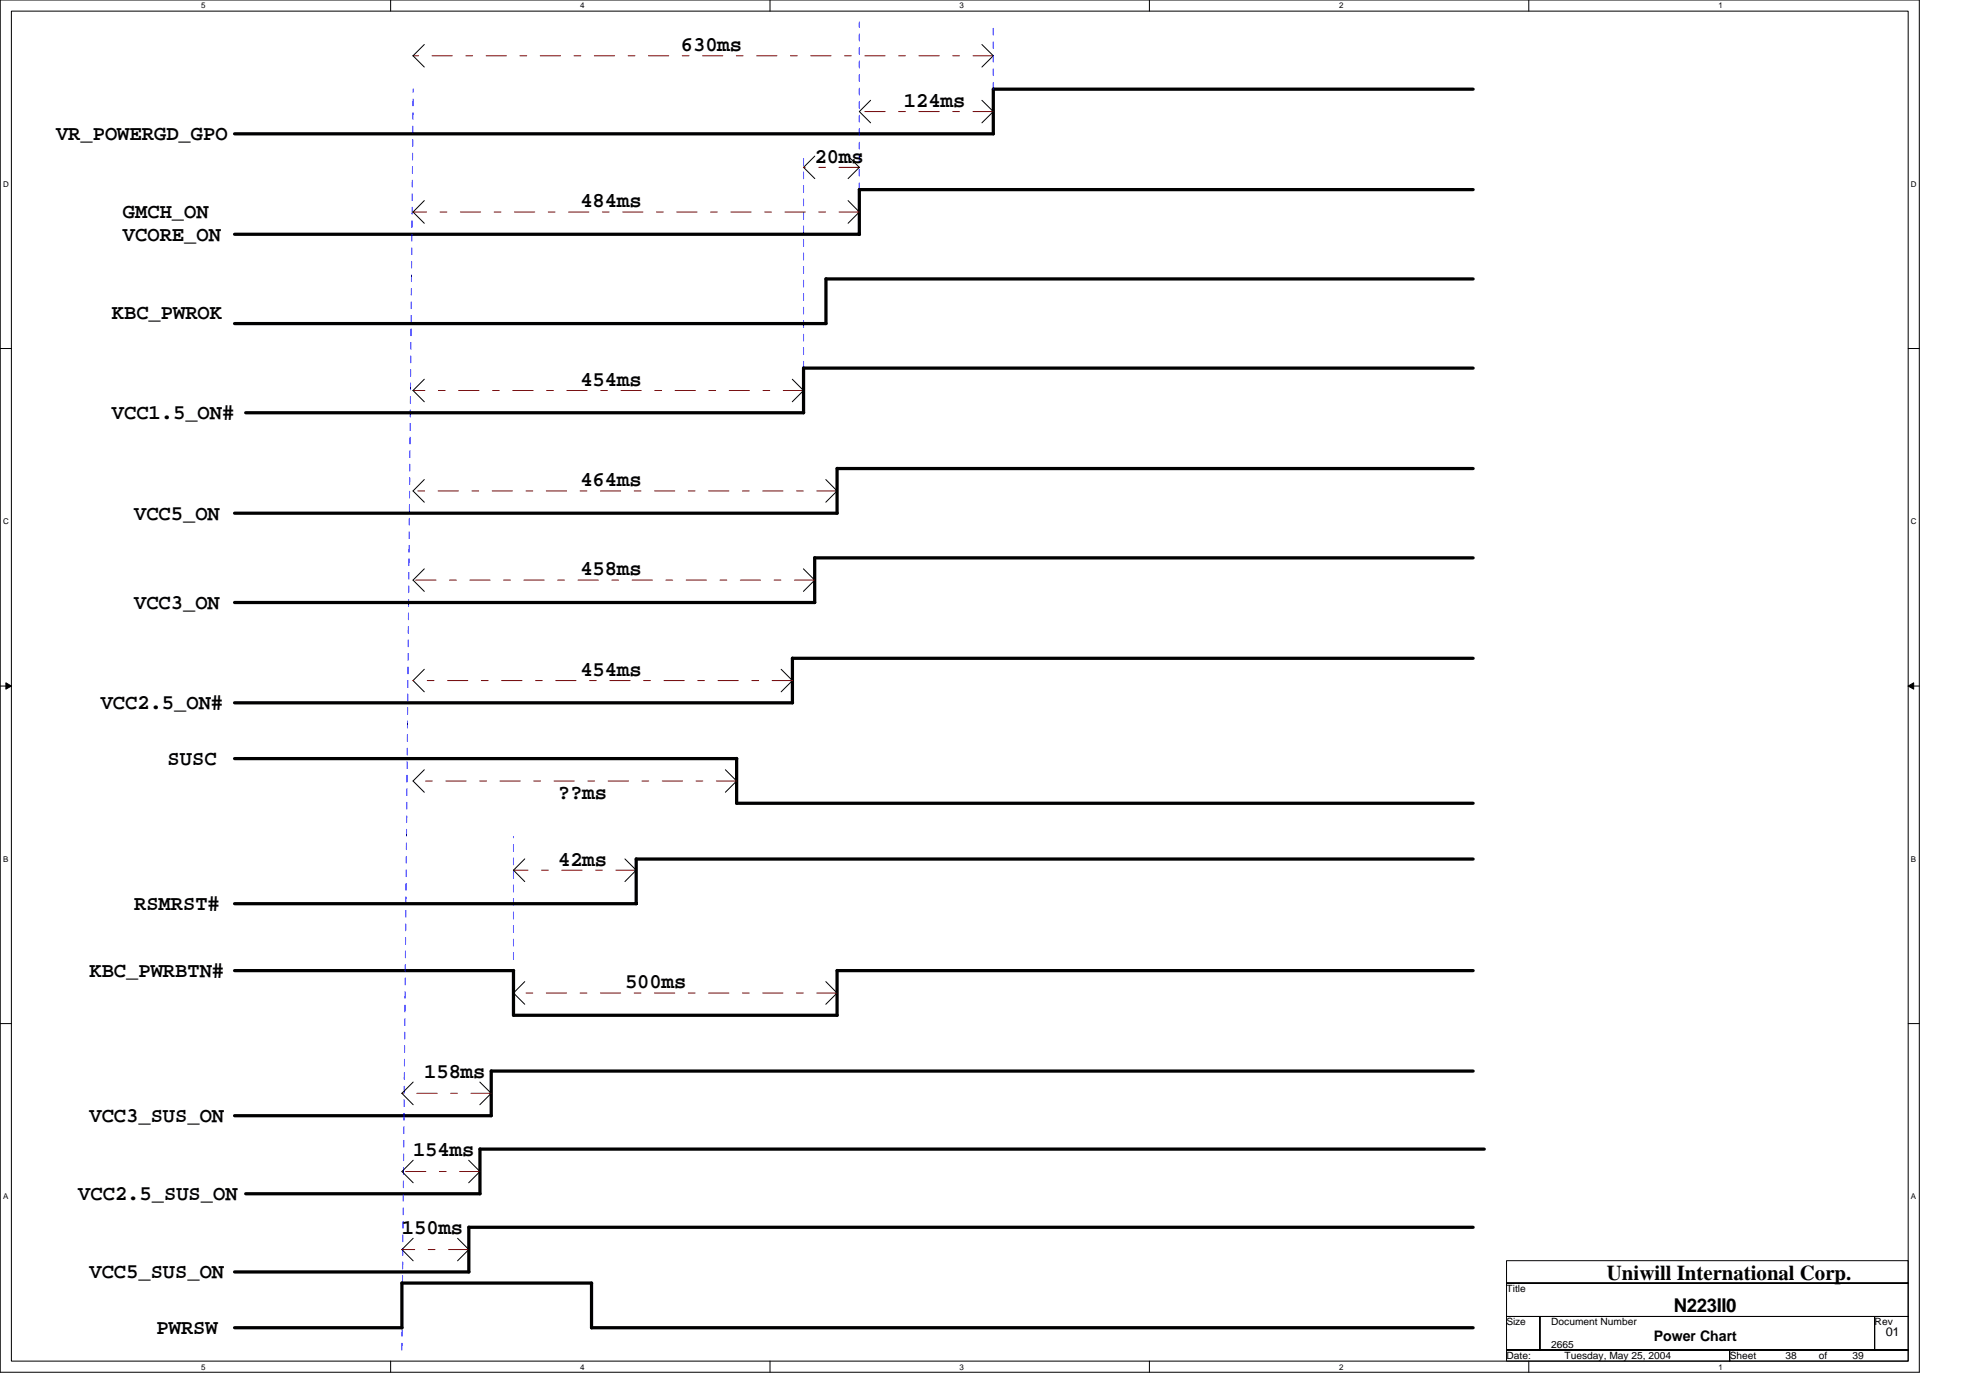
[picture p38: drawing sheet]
<svg xmlns="http://www.w3.org/2000/svg" width="297mm" height="210mm" viewBox="0 0 297 210" stroke-linecap="round" stroke-linejoin="round" font-family="sans-serif">
<defs><g id="words">
<g font-size="3.2">
<text x="102.3" y="7.7">630ms</text>
<text x="135.8" y="16">124ms</text>
<text x="8.4" y="21.1">VR_POWERGD_GPO</text>
<text x="122.4" y="24.4">20ms</text>
<text x="18.5" y="32.8">GMCH_ON</text>
<text x="87.2" y="31.1">484ms</text>
<text x="18.5" y="36.2">VCORE_ON</text>
<text x="16.8" y="47.9">KBC_PWROK</text>
<text x="87.2" y="58">454ms</text>
<text x="16.8" y="63">VCC1.5_ON#</text>
<text x="87.2" y="73">464ms</text>
<text x="20.1" y="78.1">VCC5_ON</text>
<text x="87.2" y="86.5">458ms</text>
<text x="20.1" y="91.5">VCC3_ON</text>
<text x="87.2" y="101.6">454ms</text>
<text x="15.1" y="106.6">VCC2.5_ON#</text>
<text x="25.2" y="115">SUSC</text>
<text x="83.9" y="120">??ms</text>
<text x="83.9" y="130">42ms</text>
<text x="20.1" y="136.8">RSMRST#</text>
<text x="13.4" y="146.8">KBC_PWRBTN#</text>
<text x="93.9" y="148.5">500ms</text>
<text x="63.7" y="161.9">158ms</text>
<text x="13.4" y="168.6">VCC3_SUS_ON</text>
<text x="62.1" y="173.6">154ms</text>
<text x="11.8" y="180.3">VCC2.5_SUS_ON</text>
<text x="60.4" y="185.4">150ms</text>
<text x="13.4" y="192.1">VCC5_SUS_ON</text>
<text x="241.4" y="192.3">Uniwill International Corp.</text>
<text x="23.5" y="200.4">PWRSW</text>
</g>
<text font-size="2.9" x="251.5" y="197.1">N223II0</text>
<text font-size="2.2" x="248.5" y="201.5">Power Chart</text>
<text font-size="1.8" x="283.4" y="200.8">01</text>
<g font-size="1.5">
<text x="226.4" y="194.1">Title</text>
<text x="226.4" y="199.2">Size</text>
<text x="233.1" y="199.2">Document Number</text>
<text x="233.1" y="202.5">2665</text>
<text x="281.7" y="199.2">Rev</text>
<text x="226.4" y="204.2">Date:</text>
<text x="235.1" y="204.2">Tuesday, May 25, 2004</text>
<text x="259.9" y="204.2">Sheet</text>
<text x="268.3" y="204.2">38</text>
<text x="273.3" y="204.2">of</text>
<text x="278.3" y="204.2">39</text>
</g>
<g font-size="1.2">
<text x="30.2" y="1.3">5</text>
<text x="87.2" y="1.3">4</text>
<text x="144.2" y="1.3">3</text>
<text x="201.2" y="1.3">2</text>
<text x="258.2" y="1.3">1</text>
<text x=".5" y="28.1">D</text>
<text x="287.1" y="28.1">D</text>
<text x=".5" y="78.8">C</text>
<text x="287.1" y="78.8">C</text>
<text x=".5" y="129.5">B</text>
<text x="287.1" y="129.5">B</text>
<text x=".5" y="180.2">A</text>
<text x="287.1" y="180.2">A</text>
<text x="30.2" y="205.8">5</text>
<text x="87.2" y="205.8">4</text>
<text x="144.2" y="205.8">3</text>
<text x="201.2" y="205.8">2</text>
<text x="258.2" y="205.8">1</text>
</g>
</g></defs>
<path d="M0 0h288.4v206.2h-288.4zM1.7 1.7h285v202.8h-285z" fill="none" stroke="#000" stroke-width=".15"/>
<g fill="#fff">
<path d="M30.2 .2h.7v1.3h-.7z"/>
<path d="M30.2 204.7h.7v1.3h-.7z"/>
</g>
<path d="M58.7 0v1.7M58.7 204.5v1.7" fill="none" stroke="#000" stroke-width=".15"/>
<g fill="#fff">
<path d="M87.2 .2h.6v1.3h-.6z"/>
<path d="M87.2 204.7h.6v1.3h-.6z"/>
</g>
<path d="M115.7 0v1.7M115.7 204.5v1.7" fill="none" stroke="#000" stroke-width=".15"/>
<g fill="#fff">
<path d="M144.2 .2h.6v1.3h-.6z"/>
<path d="M144.2 204.7h.6v1.3h-.6z"/>
</g>
<path d="M172.7 0v1.7M172.7 204.5v1.7" fill="none" stroke="#000" stroke-width=".15"/>
<g fill="#fff">
<path d="M201.2 .2h.6v1.3h-.6z"/>
<path d="M201.2 204.7h.6v1.3h-.6z"/>
</g>
<path d="M229.7 0v1.7M229.7 204.5v1.7" fill="none" stroke="#000" stroke-width=".15"/>
<g fill="#fff">
<path d="M258.2 .2h.6v1.3h-.6z"/>
<path d="M258.2 204.7h.6v1.3h-.6z"/>
<path d="M.5 27h.8v1.3h-.8z"/>
<path d="M287.1 27h.9v1.3h-.9z"/>
<path d="M.5 77.7h.8v1.3h-.8z"/>
<path d="M287.1 77.7h.9v1.3h-.9z"/>
</g>
<path d="M0 52.4h1.7M286.7 52.4h1.7" fill="none" stroke="#000" stroke-width=".15"/>
<g fill="#fff">
<path d="M.5 128.4h.7v1.4h-.7z"/>
<path d="M287.1 128.4h.8v1.4h-.8z"/>
</g>
<path d="M0 103.1h1.7M286.7 103.1h1.7" fill="none" stroke="#000" stroke-width=".15"/>
<path d="M.9 102.6l.8 .5-.8 .4zM286.7 103.1l.8-.5v.9z" fill="#000" stroke="#000" stroke-width=".15"/>
<g fill="#fff">
<path d="M.5 179.1h.7v1.4h-.7z"/>
<path d="M287.1 179.1h.8v1.4h-.8z"/>
</g>
<g fill="none" stroke="#000" stroke-width=".15">
<path d="M63.8 6.7l-1.7 1.7 1.7 1.7M130.8 15.1l-1.7 1.7 1.7 1.7M147.5 6.7l1.7 1.7-1.7 1.7M147.5 15.1l1.7 1.7-1.7 1.7M63.8 30.1l-1.7 1.8 1.7 1.6M122.4 23.5l-1.7 1.6 1.7 1.7M127.4 23.5l1.7 1.6-1.7 1.7M127.4 30.1l1.7 1.8-1.7 1.6M63.8 57l-1.7 1.7 1.7 1.7M119 57l1.7 1.7-1.7 1.7M63.8 72.1l-1.7 1.7 1.7 1.7M124.1 72.1l1.7 1.7-1.7 1.7"/>
<path d="M63.8 85.5l-1.7 1.7 1.7 1.7M120.7 85.5l1.7 1.7-1.7 1.7M63.8 115.7l-1.7 1.6 1.7 1.7M63.8 100.6l-1.7 1.7 1.7 1.6M109 115.7l1.7 1.6-1.7 1.7M117.4 100.6l1.7 1.7-1.7 1.6M78.8 129.1l-1.7 1.6 1.7 1.8M93.9 129.1l1.7 1.6-1.7 1.8M0 153.8h1.7M78.8 147.5l-1.7 1.7 1.7 1.7M124.1 147.5l1.7 1.7-1.7 1.7M286.7 153.8h1.7"/>
<path d="M62.1 174.3l-1.7 1.7 1.7 1.7M62.1 162.6l-1.7 1.7 1.7 1.7M70.4 174.3l1.7 1.7-1.7 1.7M72.1 162.6l1.7 1.7-1.7 1.7M62.1 186.1l-1.7 1.6 1.7 1.7M68.7 186.1l1.7 1.6-1.7 1.7M226.4 189.4h60.3v3.4h-60.3zM226.4 192.8h60.3v5h-60.3zM226.4 197.8h5v5h-5zM231.4 197.8h50.3v5h-50.3zM281.7 197.8h5v5h-5zM226.4 202.8h33.5v1.7h-33.5z"/>
<path d="M259.9 202.8h26.8v1.7h-26.8z"/>
</g>
<g fill="none" stroke="#000" stroke-width=".49">
<path d="M149.2 13.4v6.7M149.2 13.4h72.1M35.2 20.1h114.1M35.2 35.2h93.9M221.3 28.5h-92.2v6.7M124.1 41.9h97.2M124.1 41.9v6.7h-88.9M221.3 55.3h-100.6v6.7M35.2 77.1h90.6M36.9 62h83.9M221.3 70.4h-95.5v6.7M122.4 83.8v6.7h-87.2"/>
<path d="M122.4 83.8h98.9M221.3 98.9h-102.2v6.7h-83.9M35.2 114h75.5M110.7 114v6.7h110.6M221.3 129.1h-125.7v6.7h-60.4M35.2 145.8h42M77.1 145.8v6.7h48.7M125.8 145.8h95.5M125.8 145.8v6.7M72.1 172.6v6.8h-35.2M72.1 172.7h150.9M221.3 160.9h-147.5v6.7h-38.6"/>
<path d="M35.2 191.1h35.3M88.9 199.5h132.4M88.9 192.8v6.7M88.9 192.8h-28.5v6.7h-25.2M221.3 184.4h-150.9v6.7"/>
</g>
<g fill="none" stroke="#800000" stroke-width=".15" stroke-dasharray="3 2 1 2">
<path d="M149.2 8.4h-87.2M149.2 16.8h-20.1M129.1 31.9h-67.1M129.1 25.1h-8.4M120.7 58.7h-58.7M125.8 73.8h-63.8M122.4 87.2h-60.4M110.7 117.3h-48.7M119.1 102.3h-57.1M95.6 130.7h-18.5M125.8 149.2h-48.7M72.1 176h-11.7"/>
<path d="M73.8 164.3h-13.4M70.4 187.7h-10"/>
</g>
<path d="M149.2 13.4v-10.1M129.1 28.5v-25.2M120.7 55.3v-31.8M77.1 144.2v-18.5M60.4 202.8l1.7-189.4" fill="none" stroke="#00f" stroke-width=".15" stroke-dasharray="1 1 1 1 1 1 1 1"/>
<use href="#words"/>
</svg>
